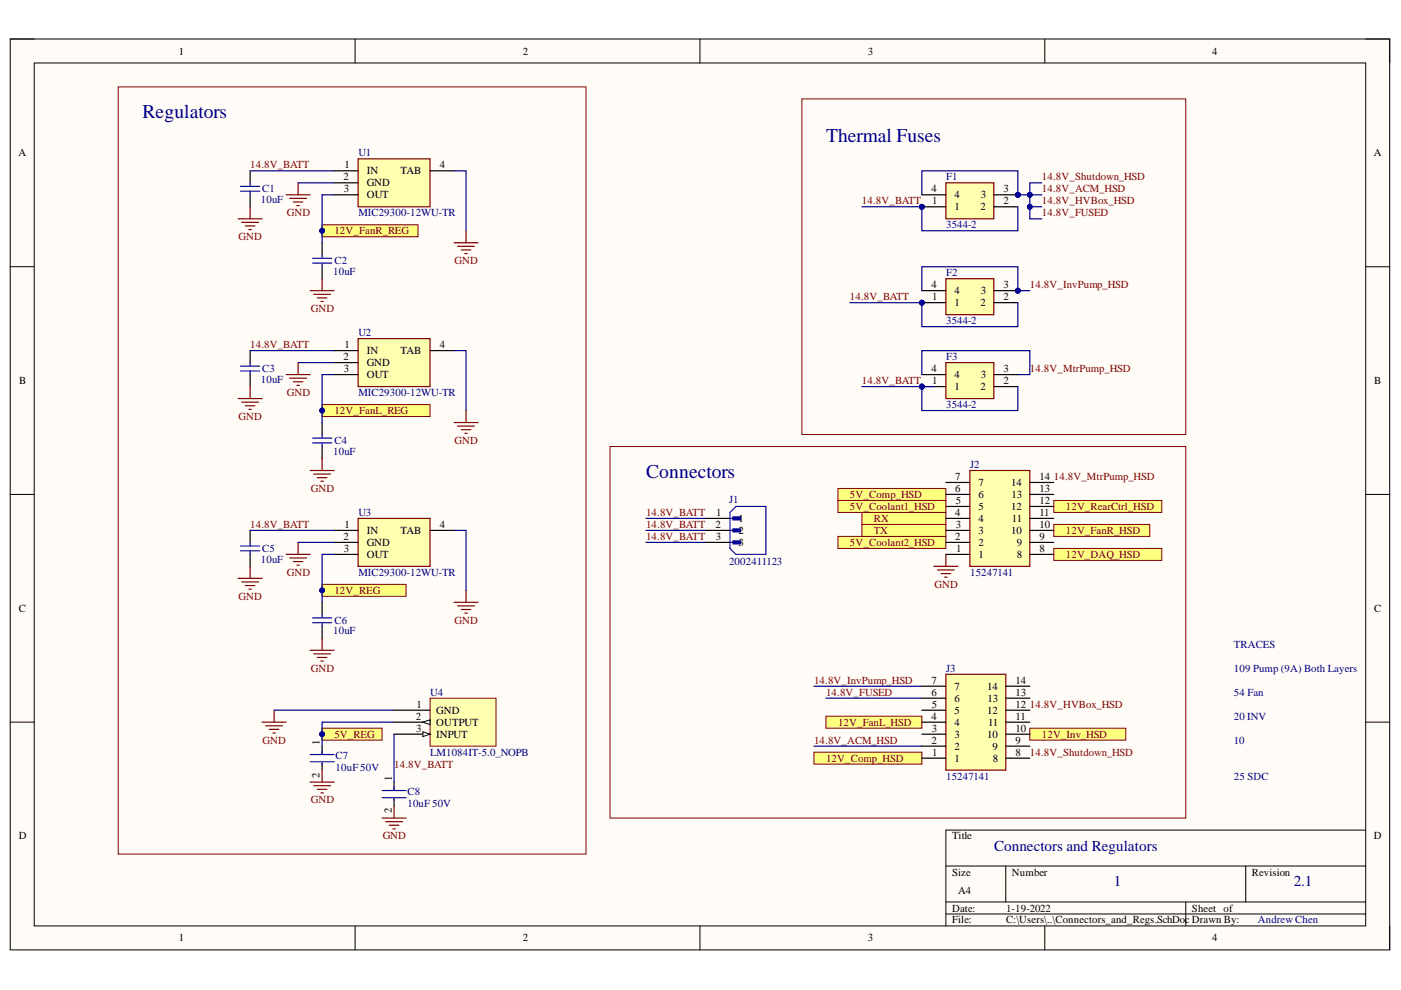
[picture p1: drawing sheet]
<svg xmlns="http://www.w3.org/2000/svg" width="297mm" height="210mm" viewBox="0 0 297 210" stroke-linecap="round" stroke-linejoin="round" font-family="sans-serif">
<defs><g id="words">
<g font-size="4.1" fill="#000080">
<text x="30.2" y="25.1">Regulators</text>
<text x="175.1" y="30.2">Thermal Fuses</text>
<text x="137" y="101.4">Connectors</text>
</g>
<g font-size="3.2" fill="#000080">
<text x="210.8" y="180.3">Connectors and Regulators</text>
<text x="236.1" y="187.9">1</text>
<text x="274.3" y="187.9">2.1</text>
</g>
<g font-size="2.3">
<text x="37.9" y="11.6">1</text>
<text x="110.8" y="11.6">2</text>
<text x="184" y="11.6">3</text>
<text x="257" y="11.6">4</text>
<text x="3.9" y="33.1">A</text>
<text x="73" y="35.7">1</text>
<text x="93.2" y="35.7">4</text>
<text x="291.3" y="33.1">A</text>
<text x="72.8" y="38.2">2</text>
<text x="72.9" y="40.7">3</text>
<text x="77.8" y="36.9">IN</text>
<text x="77.8" y="39.5">GND</text>
<text x="84.9" y="36.9">TAB</text>
<text x="197.5" y="40.7">4</text>
<text x="212.8" y="40.7">3</text>
<text x="77.8" y="42">OUT</text>
<text x="197.6" y="43.3">1</text>
<text x="202.4" y="44.6">1</text>
<text x="202.4" y="42">4</text>
<text x="207.9" y="44.6">2</text>
<text x="208" y="42">3</text>
<text x="212.8" y="43.3">2</text>
<text x="197.5" y="61.1">4</text>
<text x="197.6" y="63.7">1</text>
<text x="202.4" y="64.9">1</text>
<text x="202.4" y="62.4">4</text>
<text x="207.9" y="64.9">2</text>
<text x="208" y="62.4">3</text>
<text x="212.8" y="63.7">2</text>
<text x="212.8" y="61.1">3</text>
<text x="72.8" y="76.3">2</text>
<text x="73" y="73.8">1</text>
<text x="77.8" y="75.1">IN</text>
<text x="77.8" y="77.6">GND</text>
<text x="84.9" y="75.1">TAB</text>
<text x="93.2" y="73.8">4</text>
<text x="4.1" y="81.4">B</text>
<text x="72.9" y="78.9">3</text>
<text x="77.8" y="80.1">OUT</text>
<text x="197.5" y="78.9">4</text>
<text x="197.6" y="81.4">1</text>
<text x="202.4" y="82.7">1</text>
<text x="202.4" y="80.1">4</text>
<text x="207.9" y="82.7">2</text>
<text x="208" y="80.1">3</text>
<text x="212.8" y="81.4">2</text>
<text x="212.8" y="78.9">3</text>
<text x="291.4" y="81.4">B</text>
<text x="202.5" y="101.8">7</text>
<text x="220.4" y="101.8">14</text>
<text x="202.5" y="104.3">6</text>
<text x="202.6" y="106.9">5</text>
<text x="207.5" y="105.6">6</text>
<text x="207.5" y="103.1">7</text>
<text x="214.4" y="103.1">14</text>
<text x="214.5" y="105.6">13</text>
<text x="220.4" y="106.9">12</text>
<text x="220.4" y="104.3">13</text>
<text x="73" y="111.9">1</text>
<text x="77.8" y="113.2">IN</text>
<text x="84.9" y="113.2">TAB</text>
<text x="93.2" y="111.9">4</text>
<text x="151.7" y="111.9">2</text>
<text x="151.9" y="109.4">1</text>
<text x="156.6" y="110.7">1</text>
<text x="156.6" y="113.2">2</text>
<text x="202.5" y="109.4">4</text>
<text x="202.6" y="111.9">3</text>
<text x="207.5" y="113.2">3</text>
<text x="207.5" y="110.7">4</text>
<text x="207.5" y="108.1">5</text>
<text x="214.4" y="113.2">10</text>
<text x="214.4" y="108.1">12</text>
<text x="214.6" y="110.7">11</text>
<text x="220.4" y="111.9">10</text>
<text x="220.4" y="109.4">11</text>
<text x="72.8" y="114.5">2</text>
<text x="72.9" y="117">3</text>
<text x="77.8" y="115.7">GND</text>
<text x="77.8" y="118.3">OUT</text>
<text x="151.8" y="114.5">3</text>
<text x="156.6" y="115.7">3</text>
<text x="202.5" y="114.5">2</text>
<text x="202.7" y="117">1</text>
<text x="207.5" y="118.3">1</text>
<text x="207.5" y="115.7">2</text>
<text x="215.6" y="118.3">8</text>
<text x="215.6" y="115.7">9</text>
<text x="220.4" y="117">8</text>
<text x="220.4" y="114.5">9</text>
<text x="4" y="129.7">C</text>
<text x="291.4" y="129.7">C</text>
<text x="197.5" y="147.5">6</text>
<text x="197.5" y="145">7</text>
<text x="202.4" y="148.8">6</text>
<text x="202.4" y="146.3">7</text>
<text x="209.3" y="146.3">14</text>
<text x="209.4" y="148.8">13</text>
<text x="215.3" y="147.5">13</text>
<text x="215.3" y="145">14</text>
<text x="88.2" y="152.6">2</text>
<text x="88.2" y="155.1">3</text>
<text x="88.3" y="150.1">1</text>
<text x="92.5" y="151.3">GND</text>
<text x="92.5" y="153.9">OUTPUT</text>
<text x="197.5" y="152.6">4</text>
<text x="197.6" y="155.1">3</text>
<text x="197.6" y="150.1">5</text>
<text x="202.4" y="153.9">4</text>
<text x="202.4" y="151.3">5</text>
<text x="209.3" y="151.3">12</text>
<text x="209.5" y="153.9">11</text>
<text x="215.3" y="155.1">10</text>
<text x="215.3" y="152.6">11</text>
<text x="215.3" y="150.1">12</text>
<text x="67.8" y="157.9" transform="rotate(-90 67.8 157.9)">1</text>
<text x="92.5" y="156.4">INPUT</text>
<text x="197.5" y="157.7">2</text>
<text x="197.6" y="160.2">1</text>
<text x="202.4" y="161.5">1</text>
<text x="202.4" y="158.9">2</text>
<text x="202.4" y="156.4">3</text>
<text x="209.3" y="156.4">10</text>
<text x="210.4" y="158.9">9</text>
<text x="210.5" y="161.5">8</text>
<text x="215.3" y="160.2">8</text>
<text x="215.3" y="157.7">9</text>
<text x="67.8" y="164.9" transform="rotate(-90 67.8 164.9)">2</text>
<text x="83.1" y="165.5" transform="rotate(-90 83.1 165.5)">1</text>
<text x="83.1" y="172.5" transform="rotate(-90 83.1 172.5)">2</text>
<text x="4" y="178">D</text>
<text x="201.9" y="178">Title</text>
<text x="291.3" y="178">D</text>
<text x="201.9" y="185.7">Size</text>
<text x="214.6" y="185.7">Number</text>
<text x="265.4" y="185.7">Revision</text>
<text x="203.1" y="189.5">A4</text>
<text x="201.9" y="193.3">Date:</text>
<text x="201.9" y="195.8">File:</text>
<text x="213.3" y="193.3">1-19-2022</text>
<text x="213.3" y="195.8">C:\Users\..\Connectors_and_Regs.SchDoc Drawn By:</text>
<text x="252.7" y="193.3">Sheet of</text>
<text x="37.9" y="199.6">1</text>
<text x="110.8" y="199.6">2</text>
<text x="184" y="199.6">3</text>
<text x="257" y="199.6">4</text>
</g>
<g font-size="2.3" fill="#800000">
<text x="53" y="35.7">14.8V_BATT</text>
<text x="220.9" y="38.2">14.8V_Shutdown_HSD</text>
<text x="220.9" y="40.7">14.8V_ACM_HSD</text>
<text x="60.8" y="45.8">GND</text>
<text x="182.8" y="43.3">14.8V_BATT</text>
<text x="220.9" y="43.3">14.8V_HVBox_HSD</text>
<text x="220.9" y="45.8">14.8V_FUSED</text>
<text x="50.6" y="51">GND</text>
<text x="70.9" y="49.7">12V_FanR_REG</text>
<text x="96.4" y="56">GND</text>
<text x="180.2" y="63.7">14.8V_BATT</text>
<text x="218.4" y="61.1">14.8V_InvPump_HSD</text>
<text x="65.9" y="66.2">GND</text>
<text x="53" y="73.8">14.8V_BATT</text>
<text x="60.8" y="83.9">GND</text>
<text x="182.8" y="81.4">14.8V_BATT</text>
<text x="218.4" y="78.9">14.8V_MtrPump_HSD</text>
<text x="50.6" y="89">GND</text>
<text x="70.9" y="87.8">12V_FanL_REG</text>
<text x="96.4" y="94.2">GND</text>
<text x="223.4" y="101.8">14.8V_MtrPump_HSD</text>
<text x="65.9" y="104.3">GND</text>
<text x="180.2" y="105.6">5V_Comp_HSD</text>
<text x="53" y="111.9">14.8V_BATT</text>
<text x="137" y="109.4">14.8V_BATT</text>
<text x="137" y="111.9">14.8V_BATT</text>
<text x="180.2" y="108.1">5V_Coolant1_HSD</text>
<text x="185.3" y="113.2">TX</text>
<text x="185.3" y="110.7">RX</text>
<text x="226" y="113.2">12V_FanR_HSD</text>
<text x="226" y="108.1">12V_RearCtrl_HSD</text>
<text x="137" y="114.5">14.8V_BATT</text>
<text x="180.2" y="115.7">5V_Coolant2_HSD</text>
<text x="226" y="118.3">12V_DAQ_HSD</text>
<text x="60.8" y="122.1">GND</text>
<text x="70.9" y="125.9">12V_REG</text>
<text x="198.1" y="124.6">GND</text>
<text x="50.6" y="127.2">GND</text>
<text x="96.4" y="132.2">GND</text>
<text x="65.9" y="142.5">GND</text>
<text x="172.6" y="145">14.8V_InvPump_HSD</text>
<text x="175.1" y="147.5">14.8V_FUSED</text>
<text x="177.7" y="153.9">12V_FanL_HSD</text>
<text x="218.4" y="150.1">14.8V_HVBox_HSD</text>
<text x="55.7" y="157.7">GND</text>
<text x="70.9" y="156.4">5V_REG</text>
<text x="172.6" y="157.7">14.8V_ACM_HSD</text>
<text x="175.1" y="161.5">12V_Comp_HSD</text>
<text x="218.4" y="160.2">14.8V_Shutdown_HSD</text>
<text x="220.9" y="156.4">12V_Inv_HSD</text>
<text x="83.6" y="162.7">14.8V_BATT</text>
<text x="65.9" y="170.4">GND</text>
<text x="81.1" y="178">GND</text>
</g>
<g font-size="2.3" fill="#000080">
<text x="76" y="33.1">U1</text>
<text x="55.6" y="40.7">C1</text>
<text x="200.6" y="38.2">F1</text>
<text x="55.3" y="43">10uF</text>
<text x="76" y="45.8">MIC29300-12WU-TR</text>
<text x="200.6" y="48.4">3544-2</text>
<text x="70.6" y="58.3">10uF</text>
<text x="70.9" y="56">C2</text>
<text x="200.6" y="58.6">F2</text>
<text x="76" y="71.3">U2</text>
<text x="200.6" y="68.7">3544-2</text>
<text x="200.6" y="76.3">F3</text>
<text x="55.3" y="81.2">10uF</text>
<text x="55.6" y="78.9">C3</text>
<text x="76" y="83.9">MIC29300-12WU-TR</text>
<text x="200.6" y="86.5">3544-2</text>
<text x="70.9" y="94.2">C4</text>
<text x="70.6" y="96.5">10uF</text>
<text x="205.7" y="99.3">J2</text>
<text x="154.6" y="106.6">J1</text>
<text x="76" y="109.4">U3</text>
<text x="55.3" y="119.3">10uF</text>
<text x="55.6" y="117">C5</text>
<text x="154.6" y="119.8">2002411123</text>
<text x="76" y="122.1">MIC29300-12WU-TR</text>
<text x="205.7" y="122.1">15247141</text>
<text x="70.6" y="134.5">10uF</text>
<text x="70.9" y="132.2">C6</text>
<text x="261.6" y="137.4">TRACES</text>
<text x="200.6" y="142.5">J3</text>
<text x="261.6" y="142.5">109 Pump (9A) Both Layers</text>
<text x="91.2" y="147.5">U4</text>
<text x="261.6" y="147.5">54 Fan</text>
<text x="261.6" y="152.6">20 INV</text>
<text x="71.2" y="161">C7</text>
<text x="91.2" y="160.2">LM1084IT-5.0_NOPB</text>
<text x="261.6" y="157.7">10</text>
<text x="71.2" y="163.5">10uF 50V</text>
<text x="200.6" y="165.3">15247141</text>
<text x="261.6" y="165.3">25 SDC</text>
<text x="86.4" y="168.6">C8</text>
<text x="86.4" y="171.1">10uF 50V</text>
<text x="266.7" y="195.8">Andrew Chen</text>
</g>
</g></defs>
<path d="M2.2 8.3h292.4v193.1h-292.4z" fill-rule="evenodd" fill="#fffcf8"/>
<path d="M2.2 8.3h292.4v193.1h-292.4z" fill="none" stroke="#000" stroke-width=".21"/>
<path d="M7.3 13.4h282.3v182.9h-282.3z" fill-rule="evenodd" fill="#fffcf8"/>
<g fill="none" stroke="#000" stroke-width=".21">
<path d="M2.2 8.3h5.1M7.3 13.4h282.3v182.9h-282.3zM75.3 8.3v5M148.4 8.3v5M221.5 8.3v5.1M289.6 8.3h5v5.1M2.2 56.6h5.1M289.6 56.6h5M2.2 104.8h5.1M289.6 104.8h5M2.2 153.1h5.1M289.6 153.1h5"/>
<path d="M289.6 176h-89.1v20.3M75.3 196.3v5.1M148.4 196.3v5.1M200.5 183.6h89.1M200.5 191.2h89.1M200.5 193.8h89.1M213.3 183.6v7.6M221.5 196.3v5.1M251.4 191.2v5.1M264.1 183.6v7.6M294.6 196.3v5.1"/>
</g>
<path d="M53 36.2v2.6M53 41.3v2.5M68.3 51.5v2.5M68.3 56.6v2.5" fill="none" stroke="#000" stroke-width=".25"/>
<path d="M51 39.5h4.1M53 38.8v.7M51 40.5h4.1M53 40.5v.8M66.3 55.8h4M66.3 54.8h4M68.3 54v.8M68.3 55.8v.8" fill="none" stroke="#00f" stroke-width=".25"/>
<path d="M50.5 46.4h5.1M51.3 47.1h3.5M52 47.9h2.1M52.8 48.7h.5M53 43.8v2.6" fill="none" stroke="#800000" stroke-width=".25"/>
<path d="M75.9 33.7h15.3v10.1h-15.3z" fill-rule="evenodd" fill="#ffffb0"/>
<g fill="none" stroke="#800000" stroke-width=".25">
<path d="M63.2 38.8v2.5M75.9 33.7h15.3v10.1h-15.3zM60.7 41.3h5M61.4 42.1h3.6M62.2 42.8h2M63 43.6h.5M68.3 59.1v2.5M96.3 51.5h5.1M97 52.2h3.6M97.8 53h2M98.6 53.8h.5M98.8 48.9v2.6"/>
<path d="M65.7 61.6h5.1M66.5 62.4h3.6M67.3 63.2h2M68 63.9h.5M50.5 84.5h5.1M51.3 85.3h3.5M52 86h2.1M52.8 86.8h.5M53 82v2.5"/>
</g>
<path d="M70.8 36.2h5.1M70.8 38.8h5.1M91.2 36.2h5.1M70.8 41.3h5.1M53 74.3v2.6M53 79.4v2.6M68.3 89.6v2.5M68.3 94.7v2.5" fill="none" stroke="#000" stroke-width=".25"/>
<path d="M51 78.7h4.1M51 77.6h4.1M53 76.9v.7M53 78.7v.7M66.3 93.9h4M66.3 92.9h4M68.3 92.1v.8M68.3 93.9v.8" fill="none" stroke="#00f" stroke-width=".25"/>
<path d="M75.9 71.8h15.3v10.2h-15.3z" fill-rule="evenodd" fill="#ffffb0"/>
<g fill="none" stroke="#800000" stroke-width=".25">
<path d="M60.7 79.4h5M63.2 76.9v2.5M75.9 71.8h15.3v10.2h-15.3zM61.4 80.2h3.6M62.2 80.9h2M63 81.7h.5M96.3 89.6h5.1M97 90.3h3.6M97.8 91.1h2M98.6 91.9h.5M98.8 87v2.6M50.5 122.6h5.1"/>
<path d="M51.3 123.4h3.5M52 124.2h2.1M52.8 124.9h.5M53 120.1v2.5"/>
</g>
<path d="M70.8 74.3h5.1M70.8 76.9h5.1M70.8 79.4h5.1M91.2 74.3h5.1M53 112.5v2.5M53 117.5v2.6M68.3 127.7v2.5M68.3 132.8v2.5" fill="none" stroke="#000" stroke-width=".25"/>
<path d="M51 116.8h4.1M51 115.8h4.1M53 115v.8M53 116.8v.7M66.3 132h4M66.3 131h4M68.3 130.2v.8M68.3 132v.8" fill="none" stroke="#00f" stroke-width=".25"/>
<path d="M75.9 109.9h15.3v10.2h-15.3z" fill-rule="evenodd" fill="#ffffb0"/>
<g fill="none" stroke="#800000" stroke-width=".25">
<path d="M65.7 99.8h5.1M68.3 97.2v2.6M60.7 117.5h5M61.4 118.3h3.6M62.2 119.1h2M63 119.8h.5M63.2 115v2.5M66.5 100.5h3.6M67.3 101.3h2M68 102h.5M75.9 109.9h15.3v10.2h-15.3zM65.7 137.9h5.1"/>
<path d="M66.5 138.6h3.6M67.3 139.4h2M68.3 135.3v2.6M96.3 127.7h5.1M97 128.5h3.6M97.8 129.2h2M98.6 130h.5M98.8 125.2v2.5M68 140.2h.5M81 173.5h5.1M81.8 174.2h3.5M82.5 175h2.1"/>
<path d="M83.3 175.7h.5M83.5 170.9v2.6"/>
</g>
<path d="M70.8 112.5h5.1M70.8 115h5.1M70.8 117.5h5.1M91.2 112.5h5.1" fill="none" stroke="#000" stroke-width=".25"/>
<path d="M91.2 148h14v10.2h-14z" fill-rule="evenodd" fill="#ffffb0"/>
<path d="M91.2 148h14v10.2h-14z" fill="none" stroke="#800000" stroke-width=".21"/>
<path d="M83.5 150.6h7.7M83.5 153.1h7.7" fill="none" stroke="#000" stroke-width=".25"/>
<path d="M89.7 153.1l1.5-.5v1z" fill="#f8fcff"/>
<path d="M89.7 153.1l1.5-.5v1z" fill="none" stroke="#000" stroke-width=".21"/>
<path d="M83.5 155.7h7.7" fill="none" stroke="#000" stroke-width=".25"/>
<path d="M89.7 155.2l1.5 .5-1.5 .5z" fill="#f8fcff"/>
<path d="M89.7 155.2l1.5 .5-1.5 .5z" fill="none" stroke="#000" stroke-width=".21"/>
<path d="M68.3 158.2v1.8M68.3 161.8v1.5M83.5 165.8v1.8M83.5 169.4v1.5" fill="none" stroke="#000" stroke-width=".25"/>
<path d="M65.7 160h5.1M68.3 159.2v.8M65.7 161.5h5.1M68.3 161.8v.2M81 167.6h5.1M81 169.1h5.1M83.5 166.8v.8M83.5 169.4v.2" fill="none" stroke="#00f" stroke-width=".25"/>
<circle cx="195.5" cy="64.2" r=".51" fill="#000080"/>
<circle cx="195.5" cy="64.2" r=".51" fill="none" stroke="#000080" stroke-width=".21"/>
<circle cx="215.8" cy="61.6" r=".51" fill="#000080"/>
<circle cx="215.8" cy="61.6" r=".51" fill="none" stroke="#000080" stroke-width=".21"/>
<path d="M200.5 59.1h10.2v7.6h-10.2z" fill-rule="evenodd" fill="#ffffb0"/>
<path d="M200.5 59.1h10.2v7.6h-10.2z" fill="none" stroke="#800000" stroke-width=".25"/>
<path d="M195.5 64.2h5" fill="none" stroke="#000" stroke-width=".25"/>
<circle cx="195.5" cy="64.2" r=".51" fill="#000080"/>
<circle cx="195.5" cy="64.2" r=".51" fill="none" stroke="#000080" stroke-width=".21"/>
<path d="M210.7 64.2h5.1M210.7 61.6h5.1" fill="none" stroke="#000" stroke-width=".25"/>
<circle cx="215.8" cy="61.6" r=".51" fill="#000080"/>
<circle cx="215.8" cy="61.6" r=".51" fill="none" stroke="#000080" stroke-width=".21"/>
<path d="M195.5 61.6h5" fill="none" stroke="#000" stroke-width=".25"/>
<circle cx="195.5" cy="82" r=".51" fill="#000080"/>
<circle cx="195.5" cy="82" r=".51" fill="none" stroke="#000080" stroke-width=".21"/>
<path d="M200.5 76.9h10.2v7.6h-10.2z" fill-rule="evenodd" fill="#ffffb0"/>
<path d="M200.5 76.9h10.2v7.6h-10.2z" fill="none" stroke="#800000" stroke-width=".25"/>
<path d="M195.5 82h5" fill="none" stroke="#000" stroke-width=".25"/>
<circle cx="195.5" cy="82" r=".51" fill="#000080"/>
<circle cx="195.5" cy="82" r=".51" fill="none" stroke="#000080" stroke-width=".21"/>
<path d="M195.5 79.4h5M210.7 79.4h5.1M210.7 82h5.1" fill="none" stroke="#000" stroke-width=".25"/>
<path d="M155.4 109.6h1.6v.6h-1.6z" fill-rule="evenodd" fill="#00f"/>
<path d="M155.4 109.6h1.6v.6h-1.6z" fill="none" stroke="#00f" stroke-width=".25"/>
<path d="M155.4 112.1h1.6v.7h-1.6z" fill-rule="evenodd" fill="#00f"/>
<path d="M155.4 112.1h1.6v.7h-1.6z" fill="none" stroke="#00f" stroke-width=".25"/>
<path d="M155.4 114.7h1.6v.6h-1.6z" fill-rule="evenodd" fill="#00f"/>
<path d="M154.8 109.9h1.9M154.8 112.5h1.9M154.8 115h1.9M155.4 114.7h1.6v.6h-1.6zM156 107.4h6.4v10.1h-6.4l-1.2-1.2v-7.7z" fill="none" stroke="#00f" stroke-width=".25"/>
<path d="M149.7 109.9h5.1M149.7 112.5h5.1M149.7 115h5.1" fill="none" stroke="#000" stroke-width=".25"/>
<path d="M223.4 111.2h20.4v2.5h-20.4z" fill-rule="evenodd" fill="#ffff80"/>
<path d="M223.4 111.2h20.4v2.5h-20.4z" fill="none" stroke="#800000" stroke-width=".21"/>
<path d="M175.1 151.8h20.4v2.6h-20.4z" fill-rule="evenodd" fill="#ffff80"/>
<path d="M175.1 151.8h20.4v2.6h-20.4z" fill="none" stroke="#800000" stroke-width=".21"/>
<path d="M218.3 154.4h20.4v2.5h-20.4z" fill-rule="evenodd" fill="#ffff80"/>
<path d="M218.3 154.4h20.4v2.5h-20.4z" fill="none" stroke="#800000" stroke-width=".21"/>
<path d="M223.4 106.1h22.9v2.5h-22.9z" fill-rule="evenodd" fill="#ffff80"/>
<path d="M223.4 106.1h22.9v2.5h-22.9z" fill="none" stroke="#800000" stroke-width=".21"/>
<path d="M172.6 159.5h22.9v2.5h-22.9z" fill-rule="evenodd" fill="#ffff80"/>
<path d="M172.6 159.5h22.9v2.5h-22.9z" fill="none" stroke="#800000" stroke-width=".21"/>
<path d="M223.4 116.3h22.9v2.5h-22.9z" fill-rule="evenodd" fill="#ffff80"/>
<path d="M223.4 116.3h22.9v2.5h-22.9z" fill="none" stroke="#800000" stroke-width=".21"/>
<path d="M177.7 113.7h22.8v2.6h-22.8z" fill-rule="evenodd" fill="#ffff80"/>
<path d="M177.7 113.7h22.8v2.6h-22.8z" fill="none" stroke="#800000" stroke-width=".21"/>
<path d="M177.7 103.6h22.8v2.5h-22.8z" fill-rule="evenodd" fill="#ffff80"/>
<path d="M177.7 103.6h22.8v2.5h-22.8z" fill="none" stroke="#800000" stroke-width=".21"/>
<path d="M182.7 111.2h17.8v2.5h-17.8z" fill-rule="evenodd" fill="#ffff80"/>
<path d="M182.7 111.2h17.8v2.5h-17.8z" fill="none" stroke="#800000" stroke-width=".21"/>
<path d="M182.7 108.6h17.8v2.6h-17.8z" fill-rule="evenodd" fill="#ffff80"/>
<path d="M182.7 108.6h17.8v2.6h-17.8z" fill="none" stroke="#800000" stroke-width=".21"/>
<path d="M68.3 47.7h20.3v2.5h-20.3z" fill-rule="evenodd" fill="#ffff80"/>
<path d="M68.3 47.7h20.3v2.5h-20.3z" fill="none" stroke="#800000" stroke-width=".21"/>
<circle cx="68.3" cy="48.9" r=".51" fill="#000080"/>
<circle cx="68.3" cy="48.9" r=".51" fill="none" stroke="#000080" stroke-width=".21"/>
<path d="M68.3 85.8h22.9v2.5h-22.9z" fill-rule="evenodd" fill="#ffff80"/>
<path d="M68.3 85.8h22.9v2.5h-22.9z" fill="none" stroke="#800000" stroke-width=".21"/>
<circle cx="68.3" cy="87" r=".51" fill="#000080"/>
<circle cx="68.3" cy="87" r=".51" fill="none" stroke="#000080" stroke-width=".21"/>
<path d="M68.3 123.9h17.8v2.5h-17.8z" fill-rule="evenodd" fill="#ffff80"/>
<path d="M68.3 123.9h17.8v2.5h-17.8z" fill="none" stroke="#800000" stroke-width=".21"/>
<circle cx="68.3" cy="125.2" r=".51" fill="#000080"/>
<circle cx="68.3" cy="125.2" r=".51" fill="none" stroke="#000080" stroke-width=".21"/>
<path d="M68.3 154.4h12.7v2.5h-12.7z" fill-rule="evenodd" fill="#ffff80"/>
<path d="M68.3 154.4h12.7v2.5h-12.7z" fill="none" stroke="#800000" stroke-width=".21"/>
<circle cx="68.3" cy="155.7" r=".51" fill="#000080"/>
<circle cx="68.3" cy="155.7" r=".51" fill="none" stroke="#000080" stroke-width=".21"/>
<path d="M200.5 117.5v2.6M198 120.1h5.1M198.8 120.8h3.5M199.5 121.6h2.1M200.3 122.4h.5" fill="none" stroke="#800000" stroke-width=".25"/>
<path d="M25.1 18.4h99.1v162.7h-99.1zM170 21h81.4v71.1h-81.4zM129.3 94.7h122.1v78.8h-122.1z" fill="none" stroke="#800000" stroke-width=".21"/>
<circle cx="195.5" cy="43.8" r=".51" fill="#000080"/>
<circle cx="195.5" cy="43.8" r=".51" fill="none" stroke="#000080" stroke-width=".21"/>
<circle cx="215.8" cy="41.3" r=".51" fill="#000080"/>
<circle cx="215.8" cy="41.3" r=".51" fill="none" stroke="#000080" stroke-width=".21"/>
<path d="M200.5 38.8h10.2v7.6h-10.2z" fill-rule="evenodd" fill="#ffffb0"/>
<path d="M200.5 38.8h10.2v7.6h-10.2z" fill="none" stroke="#800000" stroke-width=".25"/>
<path d="M195.5 43.8h5" fill="none" stroke="#000" stroke-width=".25"/>
<circle cx="195.5" cy="43.8" r=".51" fill="#000080"/>
<circle cx="195.5" cy="43.8" r=".51" fill="none" stroke="#000080" stroke-width=".21"/>
<path d="M210.7 43.8h5.1M210.7 41.3h5.1" fill="none" stroke="#000" stroke-width=".25"/>
<circle cx="215.8" cy="41.3" r=".51" fill="#000080"/>
<circle cx="215.8" cy="41.3" r=".51" fill="none" stroke="#000080" stroke-width=".21"/>
<path d="M195.5 41.3h5" fill="none" stroke="#000" stroke-width=".25"/>
<path d="M205.6 99.8h12.7v20.3h-12.7z" fill-rule="evenodd" fill="#ffffb0"/>
<path d="M205.6 99.8h12.7v20.3h-12.7z" fill="none" stroke="#800000" stroke-width=".25"/>
<g fill="none" stroke="#000" stroke-width=".25">
<path d="M200.5 117.5h5.1M200.5 115h5.1M200.5 112.5h5.1M200.5 109.9h5.1M200.5 107.4h5.1M200.5 104.8h5.1M200.5 102.3h5.1M218.3 117.5h5.1M218.3 115h5.1M218.3 112.5h5.1M218.3 109.9h5.1M218.3 107.4h5.1"/>
<path d="M218.3 104.8h5.1M218.3 102.3h5.1"/>
</g>
<path d="M200.5 143h12.8v20.3h-12.8z" fill-rule="evenodd" fill="#ffffb0"/>
<path d="M55.6 153.1h5.1M56.3 153.9h3.6M57.1 154.6h2M57.9 155.4h.5M58.1 150.6v2.5M200.5 143h12.8v20.3h-12.8zM65.7 165.8h5.1M66.5 166.6h3.6M67.3 167.4h2M68 168.1h.5M68.3 163.3v2.5" fill="none" stroke="#800000" stroke-width=".25"/>
<g fill="none" stroke="#000" stroke-width=".25">
<path d="M195.5 158.2h5M195.5 155.7h5M195.5 153.1h5M195.5 150.6h5M195.5 148h5M195.5 145.5h5M213.3 158.2h5M213.3 155.7h5M213.3 153.1h5M213.3 150.6h5M213.3 148h5M213.3 145.5h5"/>
<path d="M195.5 160.7h5M213.3 160.7h5"/>
</g>
<path d="M177.7 106.1h22.8v2.5h-22.8z" fill-rule="evenodd" fill="#ffff80"/>
<path d="M177.7 106.1h22.8v2.5h-22.8z" fill="none" stroke="#800000" stroke-width=".21"/>
<path d="M53 36.2h17.8M63.2 38.8h7.6M96.3 36.2h2.5v12.7M70.8 41.3h-2.5v10.2" fill="none" stroke="#000080" stroke-width=".25"/>
<circle cx="68.3" cy="48.9" r=".51" fill="#000080"/>
<circle cx="68.3" cy="48.9" r=".51" fill="none" stroke="#000080" stroke-width=".21"/>
<path d="M53 74.3h17.8M63.2 76.9h7.6M70.8 79.4h-2.5v10.2M96.3 74.3h2.5v12.7" fill="none" stroke="#000080" stroke-width=".25"/>
<circle cx="68.3" cy="87" r=".51" fill="#000080"/>
<circle cx="68.3" cy="87" r=".51" fill="none" stroke="#000080" stroke-width=".21"/>
<path d="M53 112.5h17.8M63.2 115h7.6M70.8 117.5h-2.5v10.2M96.3 112.5h2.5v12.7" fill="none" stroke="#000080" stroke-width=".25"/>
<circle cx="68.3" cy="125.2" r=".51" fill="#000080"/>
<circle cx="68.3" cy="125.2" r=".51" fill="none" stroke="#000080" stroke-width=".21"/>
<path d="M58.1 150.6h25.4M83.5 153.1h-15.2v5.1M83.5 155.7v10.1" fill="none" stroke="#000080" stroke-width=".25"/>
<circle cx="68.3" cy="155.7" r=".51" fill="#000080"/>
<circle cx="68.3" cy="155.7" r=".51" fill="none" stroke="#000080" stroke-width=".21"/>
<path d="M195.5 79.4v-5.1h22.8v5.1h-2.5M195.5 82v5h20.3v-5M137 109.9h12.7M137 112.5h12.7M137 115h12.7M172.6 145.5h22.9M172.6 158.2h22.9M175.1 148h20.4" fill="none" stroke="#000080" stroke-width=".25"/>
<circle cx="195.5" cy="82" r=".51" fill="#000080"/>
<circle cx="195.5" cy="82" r=".51" fill="none" stroke="#000080" stroke-width=".21"/>
<path d="M180.2 64.2h15.3v5.1h20.3v-5.1" fill="none" stroke="#000080" stroke-width=".25"/>
<circle cx="195.5" cy="64.2" r=".51" fill="#000080"/>
<circle cx="195.5" cy="64.2" r=".51" fill="none" stroke="#000080" stroke-width=".21"/>
<path d="M195.5 61.6v-5h20.3v5h2.5" fill="none" stroke="#000080" stroke-width=".25"/>
<circle cx="215.8" cy="61.6" r=".51" fill="#000080"/>
<circle cx="215.8" cy="61.6" r=".51" fill="none" stroke="#000080" stroke-width=".21"/>
<path d="M220.9 43.8h-2.6v2.6h2.6" fill="none" stroke="#000080" stroke-width=".25"/>
<circle cx="218.3" cy="43.8" r=".51" fill="#000080"/>
<circle cx="218.3" cy="43.8" r=".51" fill="none" stroke="#000080" stroke-width=".21"/>
<path d="M220.9 38.8h-2.6v5" fill="none" stroke="#000080" stroke-width=".25"/>
<circle cx="218.3" cy="43.8" r=".51" fill="#000080"/>
<circle cx="218.3" cy="43.8" r=".51" fill="none" stroke="#000080" stroke-width=".21"/>
<circle cx="218.3" cy="41.3" r=".51" fill="#000080"/>
<circle cx="218.3" cy="41.3" r=".51" fill="none" stroke="#000080" stroke-width=".21"/>
<path d="M182.7 82h15.3" fill="none" stroke="#000080" stroke-width=".25"/>
<circle cx="195.5" cy="82" r=".51" fill="#000080"/>
<circle cx="195.5" cy="82" r=".51" fill="none" stroke="#000080" stroke-width=".21"/>
<path d="M182.7 43.8h12.8v5.1h20.3v-5.1" fill="none" stroke="#000080" stroke-width=".25"/>
<circle cx="195.5" cy="43.8" r=".51" fill="#000080"/>
<circle cx="195.5" cy="43.8" r=".51" fill="none" stroke="#000080" stroke-width=".21"/>
<path d="M215.8 41.3h5.1" fill="none" stroke="#000080" stroke-width=".25"/>
<circle cx="215.8" cy="41.3" r=".51" fill="#000080"/>
<circle cx="215.8" cy="41.3" r=".51" fill="none" stroke="#000080" stroke-width=".21"/>
<circle cx="218.3" cy="41.3" r=".51" fill="#000080"/>
<circle cx="218.3" cy="41.3" r=".51" fill="none" stroke="#000080" stroke-width=".21"/>
<path d="M195.5 41.3v-5.1h20.3v5.1" fill="none" stroke="#000080" stroke-width=".25"/>
<circle cx="215.8" cy="41.3" r=".51" fill="#000080"/>
<circle cx="215.8" cy="41.3" r=".51" fill="none" stroke="#000080" stroke-width=".21"/>
<use href="#words"/>
</svg>
